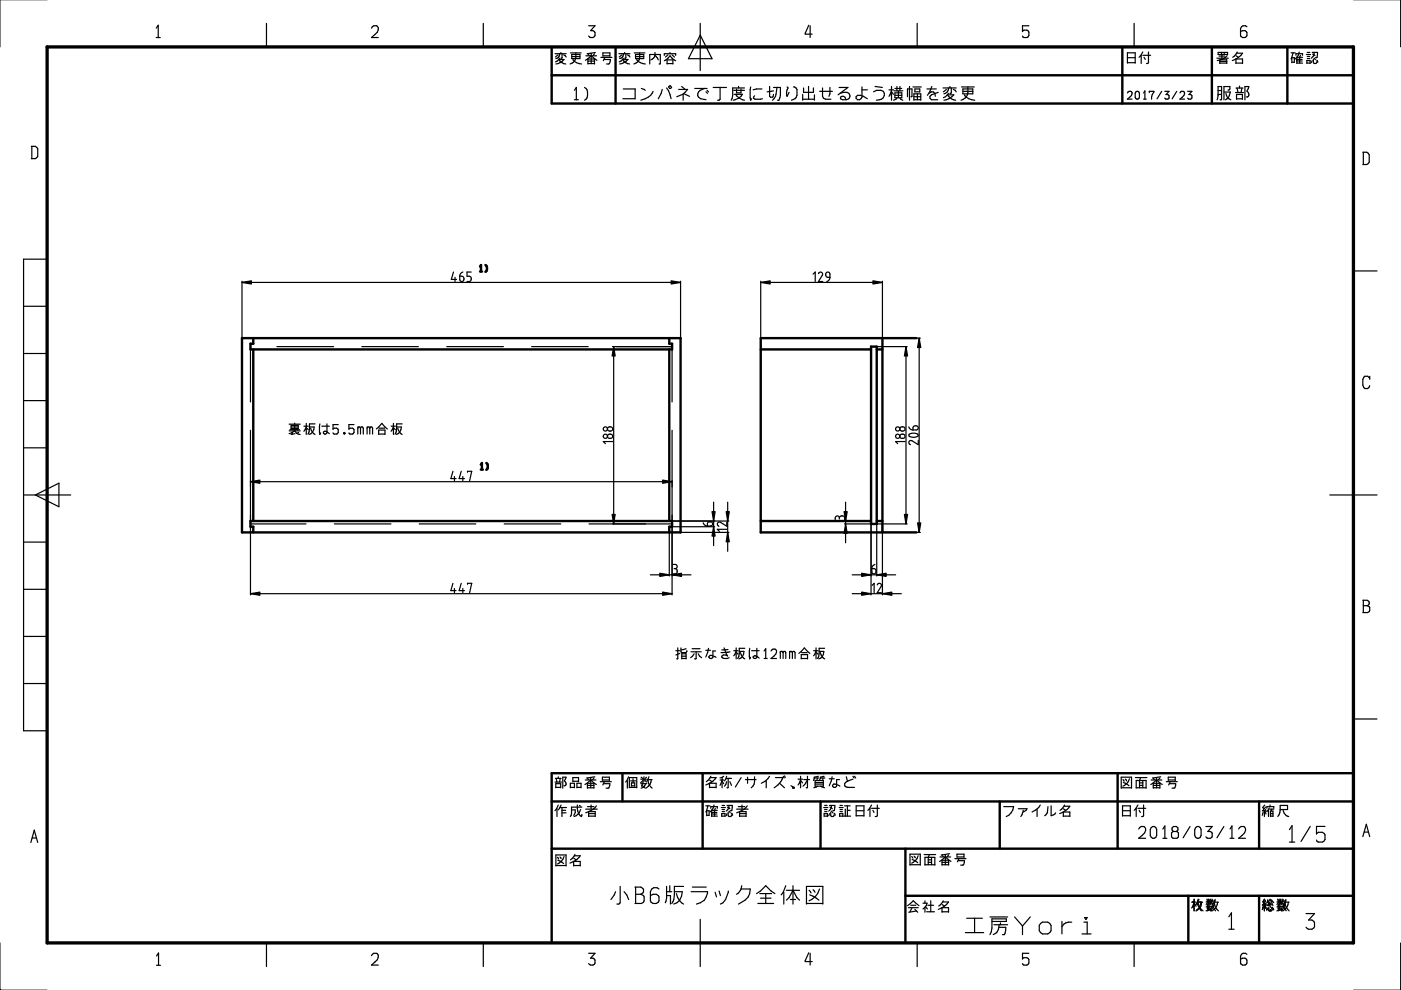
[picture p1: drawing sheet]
<svg xmlns="http://www.w3.org/2000/svg" width="297mm" height="210mm" viewBox="0 0 297 210" stroke-linecap="round" stroke-linejoin="round" font-family="sans-serif">
<g fill="none" stroke="#000" stroke-width=".51">
<path d="M117 9.9v12h170M117 16h170M130.5 9.9v12M238 9.9v12M256.9 9.9v12M272.9 9.9v12M101.8 57.6h.4M101.8 56.5l.2-.3v1.4M102.9 56.2a.89 .89 0 0 1 0 1.4M51.3 71.7h93v41.2h-93zM53.7 71.7v1.2h-.6v1.2h89.4v-1.2h-.6v-1.2M53.7 74.1v36.4"/>
<path d="M141.9 74.1v36.4M161.3 74.1h23.4M184.7 73.5h1.2v37.6h-1.2zM185.9 74.1h1.2M187.1 71.7v41.2M194.3 71.7h-33v41.2h33M101.9 99.6h.5M101.9 98.5l.3-.3v1.4M103.1 98.2l.3 .5v.6l-.3 .3M53.7 112.9v-1.2h-.6v-1.2h89.4v1.2h-.6v1.2M161.3 110.5h23.4M185.9 110.5h1.2"/>
<path d="M117 169.9h170M117 179.9h170M132 163.9v6M149 163.9v16M174 169.9v10M192 179.9v20M212 169.9v10M237 163.9v16M267 169.9v10M287 163.9h-170v36M192 189.9h95M251.9 189.9v10"/>
<path d="M267 189.9v10M0 209.9h.1M0 209.9v.1"/>
</g>
<g fill="none" stroke="#000" stroke-width=".25">
<path d="M33.1 8h.9M33.1 6l.4-.6v2.6M56.5 5v4.9M78.8 6l.5-.5 .7 .1 .2 .3-.2 .9-1.2 1.2h1.4M102.5 5v4.9M117.7 11.4h2.3M118.3 11.6l-.5 .5M118.5 12.6h1.1a2.84 2.84 0 0 1-1.7 1M118.5 12.6a2.1 2.1 0 0 0 1.5 1M118.5 12.6l-.7 .5M118.6 11.4a.92 .92 0 0 1-.7 1M118.6 12.3l-.1 .3"/>
<path d="M118.9 11.1v.3M119.2 11.4v.9h-.3M119.5 11.6l.5 .5M120.9 11.2h2.3M121.2 11.6h1.8v.8h-1.8zM121.2 12h1.8M121.5 12.6a1.96 1.96 0 0 0 1.8 1M121.8 19.2l.4-.7v2.6M122.1 11.2a1.89 1.89 0 0 1-.8 2.2l-.4 .2M123.9 18.5l.3 .3a1.77 1.77 0 0 1-.3 2.5M124.1 12.8l1.2-1 1.3 1M124.2 11.8h2.3"/>
<path d="M124.7 13.6v-1.1h1.3v1.1M124.7 13h1.3M124.7 13.5h1.3M124.7 11.5l.2 .2M124.8 5.5h1.4l-1 1h.5l.3 .2v1l-.3 .3h-.5l-.4-.4M125.3 11.3v1M125.3 12.5v1M126 11.4l-.2 .3M126.2 11.1l-1.7 .3M127.4 12.2h2.3M127.8 11.9v-.7h1.5v.7M127.9 11.8h1.4"/>
<path d="M128.1 12.6h1.3l-.2 .9-.6 .1M128.2 12.2l-.3 .7M131.2 11.4h2.4M131.8 11.6l-.5 .5M132 12.6h1.1a2.96 2.96 0 0 1-1.7 1M132 12.6a2.1 2.1 0 0 0 1.5 1M132 12.6l-.7 .5M132.1 18.9h2.6v2h-2.6M132.2 11.4a.92 .92 0 0 1-.8 1M132.2 12.3l-.2 .3M132.4 11.1v.3M132.7 11.4v.9h-.3"/>
<path d="M133 11.6l.6 .5M134.5 11.2h2.2M134.7 11.6h1.8v.8h-1.8zM134.7 12h1.8M135 12.6a2.07 2.07 0 0 0 1.8 1M135.6 11.2a1.82 1.82 0 0 1-.8 2.2l-.4 .2M136 18.8l.8 .4M137.8 13.6v-2h2.2v1.9l-.3 .1M138.5 19.4a3.1 3.1 0 0 1-2.6 1.9M138.9 11.1a1.32 1.32 0 0 1-.9 1.6M138.9 11.7l.7 1M140.4 19l-.2 .8-.6 1.1"/>
<path d="M140.8 11.7v-.3h2.5v.3M140.8 12.9l.8-.6 .4-.5 1.3 1.1M141.3 18.6l.5 .7 .5 1.6M141.4 13.5h1.3M141.4 13.6v-.9h1.3v.9M141.6 11.6l-.5 .5M141.8 18.4l.4-.2 .2 .3-.4 .3zM142 11.1v.3M142.5 11.6l.5 .5M143.9 19h1.9l-1.1 1-1.2 .5M144.5 18.3l.7 .6M145.1 19.9l1.1 .5"/>
<path d="M147.3 18.8h2.6M148.5 5v10M148.5 7.5l2.5 4.9h-5zM149.4 18.8l-1 .4a.98 .98 0 0 0-.5 .9 .98 .98 0 0 0 .6 .8l1.2 .2M149.7 19.5l.3 .3M149.9 19.2l.3 .3M151.2 18.5h2.8M152.7 18.5v2.5l-.2 .3h-.4M155.6 19.2h2.2M156.2 18.9v.8h.9v-.8M156.6 18.3v.3M157.8 18.6h-2.5v1.6l-.3 1.1"/>
<path d="M159.2 18.4v2.9l.2-.4M161.5 18.9h-1.1l-.7 .1M163.2 18.3v2.1l.2 .2h.4l.2-.6M164 18.5h1.5l-.1 2.2-.3 .6h-.3M164 19.3l-1.4 .2M164.7 18.5a3.1 3.1 0 0 1-.9 2.8M166.9 18.4l.2 .2a1.95 1.95 0 0 0-.2 1.8l.4-.8M168.2 18.4l.6 .2 .2 .4v1.2l-.4 .7-.8 .4M170.4 18.6v1h2.1v-1M171.4 18.3v2.7M171.5 5.4l-.8 1.8h1.5M171.8 5.5v2.5"/>
<path d="M173.8 19.4h2.7M174.4 18.6v1.8l.2 .4 .4 .2h1.2M176 18.5v1.4l-.3 .5M177.9 18.5h1.9l-2.1 1.6M178.1 19.8l1.5-.2a.81 .81 0 0 1 .4 1.3l-.5 .2h-.9l-.4-.2v-.3l.6-.2 .4 .2 .1 .4M182.8 18.4v2.2l-.6 .5h-.4l-.3-.3v-.3l.3-.3h.6l1.5 .7M182.8 19h1.1M185.2 19.5l.6-.3h1l.5 .2a1.11 1.11 0 0 1-.8 1.7l-.7 .2M185.5 18.3l1.6 .2M188.5 19h.9M189 18.3v3M189 19.2l-.5 1.2"/>
<path d="M189.1 19.6l.3 .4M189.5 19.3h1.9M189.7 18.8h1.5M189.7 19.7h1.5v1h-1.5zM190.2 18.3v1M190.5 19.4v1.3M190.8 18.3v1M192.8 18.3v3M193.6 18.4h1.7M194 18.9h1v.6h-1zM194.5 5v4.9M194.5 19.9v1.2"/>
<path d="M196.5 18.9h2M197 19.8l.5-.3h.4l.3 .3 .1 .6M197.6 18.3l-1 1.9M198.9 19.6l-1.4 .5-.3 .3v.4l.3 .3h1.3M199.9 18.6h2.8M200.7 19l-.7 .5M201.1 18.6a1.14 1.14 0 0 1-1 1.3M201.1 19.8l-.2 .3M201.4 18.3v.3M201.7 18.6v1.1l-.3 .1M202.1 19l.4 .2 .2 .3M203.9 18.4h2.7"/>
<path d="M204.2 19.4h2M204.2 18.9h2v1h-2zM205.2 18.4a2.22 2.22 0 0 1-.9 2.6l-.5 .3M216.8 6.6l.3-.2h.6l.4 .4v.7l-.2 .4-.8 .1-.3-.4M218.1 5.5h-1.3v1.2M239 13.4v-2.2h1.7v2.2M239 12.2h1.7M239 13.3h1.7M239 19.7a.58 .58 0 0 1 .9-.3l.1 .2a1.42 1.42 0 0 1-1 1.4h1M240.5 5v4.9M240.8 19.5l.4-.1 .4 .4v.8l-.4 .4-.4-.1-.1-.3zM242 11.7v1.8"/>
<path d="M242.3 11l-.8 1.1M242.3 11.7h1.6M242.5 19.7l.2-.4v1.7M242.5 12.1l.3 .5M243.5 11v2.3l-.4 .2M243.7 19.6v-.2h.9l-.4 1.1v.5M246.3 19.4l-1 1.6M247 19.4h.9l-.7 .6 .6 .2v.7l-.6 .1-.2-.2M249.5 19.4l-1 1.6M250.2 19.7l.3-.3h.4l.2 .2a1.52 1.52 0 0 1-.9 1.4h.9M251.8 19.4h.9l-.6 .6 .5 .2v.7l-.5 .1-.3-.2M258 12.3h2.4"/>
<path d="M258.3 19.2h.7M258.3 11.1h2v.5h-2zM258.4 11.9h1.3M258.6 13.5v-.8h1.5v.8M258.6 13.4h1.5M258.6 13h1.5M259 11.1v.5M259.1 11.6v.7M259.5 19.5h1.4a1.84 1.84 0 0 1-1.1 1.7M259.6 11.1v.5M259.9 19.8a1.52 1.52 0 0 0 1.1 1.4M260.2 11.8l-1.1 .8-1 .2"/>
<path d="M260.3 19.1l.5-.2v-.5h-1.3v2.8M262 19.6h1.6M262 13.4h1.4M262 11.8l.6 .3M262 13.5v-1h1.4v1M262.1 18.7h1.4M262.2 11.3h1.2l-.9 .9-1.2 .6M262.3 18.7l.2 .9M262.3 11l-.9 1.1M262.8 18.2v.5M263.3 18.7l-.2 .9M264.4 5.7l-.3-.2h-.6l-.5 .6 .1 1.6 .3 .3h.6l.3-.3v-1l-.3-.2h-.6l-.4 .2"/>
<path d="M273.7 11.2h.9M273.9 13.2h.5v-1h-.5v1.1M274.2 11.2l-.5 1.3M274.8 11.7v-.3h1.4v.3M275 13.4h1.2M275 12.6h1.1M275 12.9h1.1M275.5 11l-.2 .6-.7 .9M275.7 11.7l-.2 .4v1.3M276.2 12.1h-1.2v1.4M277 11.6h.9M277.1 13.5v-.7h.7v.7"/>
<path d="M277.2 11.1h.5M277.2 13.4h.6M277.2 12h.5M277.2 12.4h.5M278.2 11.1h1.1v1l-.4 .1M278.2 12.8l-.2 .5M278.3 11.5l.5 .3M278.5 12.5v.8l.1 .2h.4l.2-.4M278.6 12.3l.3 .4M278.6 11.1l-.2 .9-.4 .3M279.2 12.8l.2 .4M6.6 31h.9l.5 .6v1.5l-.5 .5h-.9"/>
<path d="M6.8 31v2.6M121.8 21.1h.8M144.8 20v1.3M155.7 20h1.7a2.79 2.79 0 0 1-2 1.3M156 20a3 3 0 0 0 1.8 1.3M160 20.3l-.2 .5 .3 .2 1.5-.1M170.2 21h2.5M170.2 20v1.3M172.7 20.1v1.2M189.7 20.2h1.5M190.2 20.8l-.8 .5M190.8 20.8l.6 .5"/>
<path d="M192.4 20.5v-1.6h1v1.5l-.3 .1M193.8 21.1h1.4M193.8 21.3v-1.4h1.4v1.4M193.8 20.5h1.4M200.9 20.1a2.38 2.38 0 0 0 1.7 1.2M200.9 20.1h1.3a3.2 3.2 0 0 1-2.1 1.2M200.9 20.1l-.9 .6M204.5 20.1a2.44 2.44 0 0 0 2.2 1.2M242.5 21h.5M258 21.2l.3-1v-1.8h.7v2.7l-.3 .1M258.3 20h.7M262.2 21.1v-1.1h1.2v1.1"/>
<path d="M262.2 21h1.2M264.3 20.6h.2a.6 .6 0 0 0 .2-1l-.3-.3 .4-.9h-.9v2.8M288.9 32.3h.9l.5 .5v1.6l-.5 .5h-.9M289.1 32.3v2.6M10 54.9h-5v100h5M51.3 59.9h93M51.3 59.6v12M96.1 57.7l-.4 1.5h1.1M96.5 58.8v.9M97.5 58.6h.5l.3 .1 .1 .6-.2 .3-.3 .1-.3-.2zM98.1 57.7l-.5 .4-.1 .5M99.9 57.7h-.9v.9h.6l.3 .3-.1 .7-.8 .1"/>
<path d="M144.3 59.6v12M161.3 59.9h25.8M161.3 59.6v12M172.4 58.1l.4-.4v2M173.5 58l.4-.3 .5 .3-.1 .4-.8 1.3h.9M175.2 57.8l.3-.1 .4 .1 .1 1h-.5l-.3-.2zM176 58.8l-.2 .5-.5 .4M187.1 59.6v12M287 57.4h5M5 64.9h5M5 75h5M53.1 73.5v11.7"/>
<path d="M58.7 73.5h12M76.7 73.5h12M94.7 73.5h12M112.7 73.5h12M129.9 73.5h12.6v11.7M130.1 73.5v37.6M186 73.5h6.3M187.2 71.7h7.9M192.1 73.5v37.6M194.9 71.7v41.2M290.4 79.8v.6M5 84.9h5"/>
<path d="M5 95h5M53.1 91.2v19.9h11.8M61.3 89.9h2.3M61.3 91.4h2.3M61.5 91.1h2M61.7 90.5h1.5M61.7 90.2h1.5v.7h-1.5zM62 91.7v.3M62.5 89.7v.2M62.5 90.2v1.2M62.5 91.4l-1.2 .5M62.5 91.4l.4 .5 .7 .2"/>
<path d="M62.5 91.9l-.8 .2M63.3 91.7l-.3 .2M64.4 90.4h1M64.9 90.4l-.5 1M64.9 89.8v2.3M65 90.8l.4 .3M65.6 90.5h1a1.55 1.55 0 0 1-1.1 1.6M65.8 90.8a1.91 1.91 0 0 0 1 1.3M66.8 89.9h-1.2a2.73 2.73 0 0 1-.3 2.1M67.8 89.9v2.2l.2-.3M68.2 90.4h1.6M69.3 89.9v1.9l-.2 .2-.5-.1v-.3l.5-.2 .7 .5"/>
<path d="M70.6 91l.3-.2h.5l.3 .3v.6l-.2 .2-.6 .1-.3-.2M71.7 90h-1.1v1M72.8 91.9l.2 .1M72.8 91.9h.4M73 91.7l.2 .2M73 91.7l-.2 .2M73 91.7v.3M73.2 91.9l-.2 .1M74 91l.2-.2h.5l.4 .3v.6l-.2 .2-.7 .1-.2-.2M75.1 90h-1.1v1M75.9 90.8l.1-.3h.3l.1 .3M75.9 90.5v1.5"/>
<path d="M76.4 90.8l.2-.3h.3l.1 .3v1.2M76.4 90.8v1.2M77.8 90.8l.2-.3h.2l.2 .3M77.8 90.5v1.5M78.4 90.8l.2-.3h.2l.2 .3v1.2M78.4 90.8v1.2M79.8 91l1.2-1.2 1.1 1.2M80.3 92h1.3M80.3 92.1v-.9h1.3v.9M80.4 90.8h1.1M82.9 90.4h.9M83.4 90.4l-.5 1"/>
<path d="M83.4 89.8v2.3M83.5 90.8l.3 .3M84.1 90.5h1a1.55 1.55 0 0 1-1.1 1.6M84.3 90.8a1.91 1.91 0 0 0 1 1.3M85.3 89.9h-1.2a2.73 2.73 0 0 1-.3 2.1M96 99.9l-.4 1.6h1.1M97.8 99.9l-.5 1.6h1.2M128.9 92.2l.8-.1 .2 .5-.3 .3h-.5l-.3-.3zM128.9 90.6h.9l.1 .2-.1 .5-.3 .1-.6-.1-.1-.2zM129.9 93.6h-2l.5 .5M142.5 91.2v19.9M190.9 92.2l.3-.1h.5l.2 .3-.1 .3-.3 .2h-.5l-.2-.3z"/>
<path d="M190.9 90.6h.8l.2 .2-.1 .4-.3 .2-.6-.1-.1-.3zM191.9 93.6h-2l.4 .5M192.7 90.5l.4 .5 .5 .2M192.8 92.1l.6-.3 1.1 .2a.4 .4 0 0 1 .1 .5 .4 .4 0 0 1-.5 .2l-1.1-.1a.32 .32 0 0 1-.3-.2 .32 .32 0 0 1 .1-.3zM193.7 90.4l.3-.1h.5l.2 .3-.1 .4-.3 .2h-.7zM194.7 93.4v.9l-1.4-.9h-.4l-.2 .5 .3 .4M290.4 80.2l-.4-.4h-.6l-.5 .6v1.3l.5 .7h.6l.4-.6M5 104.9h10M5 114.9h5M7.5 104.9l5-2.5v5zM53.1 111.8v14.3M53.1 102.1h89.4"/>
<path d="M70.9 111.1h12M88.9 111.1h12M96.4 101v.9M98.1 101v.9M99.1 100.1v-.2h.9l-.4 2M106.9 111.1h12M124.9 111.1h17.5M141.9 111.8v10.3M142 112.9h12.5M142 110.5h12.5M142.5 111.8v14.3M142.6 111.7h8.9"/>
<path d="M142.7 119.7h.5l.3 .2v.5l-.4 .2M149.1 110.8l.3 .5 .6 .2M150.1 110.7h.9l.1 .3-.1 .4-1 .1zM151.3 106.5v9.2M154.1 110.7v.9l-1.5-.9-.3 .1-.2 .2v.3l.3 .3M154.1 112.2h-2l.4 .5M154.3 106.5v10.4M178 109.8l-.1-.3-.5-.1-.3 .3v.6M178 109.8l.1-.3 .7-.1 .3 .3v.6M178 109.8v.2M179 111.1h5.6M179 110.5h5.6"/>
<path d="M179.3 106.5v8.6M184.7 110.6v15.5M185.5 119.7l-.5 .3-.2 .6M185.9 110.6v11.5M186 111.1h6.3M187.1 110.6v15.5M187.2 112.9h7.9M281.9 104.9h10.1M5 124.9h5M5 134.9h5M53.1 125.9h89.4M96 123.7l-.4 1.5h1.1"/>
<path d="M96.4 124.8v.9M97.8 123.7l-.5 1.5h1.2M98.1 124.8v.9M99.1 123.9v-.2h.9l-.4 2M137.9 121.9h8.6M142.9 120.6h.2M143.1 120.6l.5 .3-.1 .6-.2 .2h-.6M143.3 138h.8M143.7 137.4v2.2l-.2 .1M144.1 138.5l-.8 .4M144.4 137.4v.8l.1 .2h1l.1-.4M144.5 139.7v-1.1h1v1.1"/>
<path d="M144.5 139.6h1M144.5 139.1h1M145.5 137.5l-1.1 .3M146.5 138.2h2.2M146.7 137.5h1.7M147.2 138.6l-.8 .8M147.6 138.2v1.4l-.3 .1M148 138.6l.8 .8M149.6 137.9h1M150.2 137.5l-.6 1.8M151.7 138h-.5v1.4l-.3 .2h-.3l-.3-.2 .3-.4 1.2 .4M153.5 137.4l.8 1.7"/>
<path d="M154.2 139l-.8-.1-.4 .2v.3a1.42 1.42 0 0 0 1.6 0M154.3 137.7l-1.3 .1M154.8 138.2l-1.9 .2M155.6 138h.9M156.1 138l-.5 1M156.1 137.4v2.3M156.2 138.4l.3 .3M156.7 138.1h1a1.45 1.45 0 0 1-1 1.6M157 138.4a1.84 1.84 0 0 0 .9 1.3M157.9 137.5h-1.2a2.62 2.62 0 0 1-.3 2.1M159 137.5v2.2l.1-.3M159.4 138h1.6"/>
<path d="M160.5 137.5v1.9l-.3 .2-.5-.2v-.2l.5-.2 .8 .5M162 138l.3-.5v2.1M162 139.6h.7M163.5 138l.4-.4h.4l.3 .4a1.78 1.78 0 0 1-1.1 1.6h1.1M165.4 138.4l.2-.3h.3l.1 .3M165.4 138.1v1.5M166 138.4l.2-.3h.2l.2 .3v1.2M166 138.4v1.2M167.4 138.4l.2-.3h.2l.2 .3M167.4 138.1v1.5M168 138.4l.1-.3h.3l.2 .3v1.2M168 138.4v1.2"/>
<path d="M169.4 138.5l1.1-1.1 1.2 1.1M169.9 139.7v-.9h1.3v.9M169.9 139.6h1.3M170 138.4h1.1M172.5 138h.9M173 138l-.5 1M173 137.4v2.3M173.1 138.4l.3 .3M173.7 138.1h1a1.45 1.45 0 0 1-1.1 1.6M173.9 138.4a1.84 1.84 0 0 0 .9 1.3M174.8 137.5h-1.1a2.62 2.62 0 0 1-.4 2.1M180.7 125.9h10.4"/>
<path d="M180.7 121.9h9.2M184.8 120.6l.8 .1 .1 .6-.2 .3h-.4l-.2-.1zM184.9 124.1l.4-.4v2M186 124l.4-.3 .4 .2 .1 .3-.9 1.5h.9M288.9 127.3h1l.3 .2 .1 .5-.4 .4M289.1 128.4h.8M289.1 127.3v2.6M289.9 128.4l.5 .4-.1 .9-.3 .2h-1.1M5 144.9h5M287 152.4h5M6.5 178.6l.8-2.6 .7 2.6M6.8 177.7h.9"/>
<path d="M117.7 165.8h1.3M117.8 165h1.2M117.8 167v-.8h1.1v.8M117.8 166.9h1.1M117.9 165l.2 .8M118.1 171.5v1.6M118.4 164.7v.3M118.4 170.7l-.7 1.2M118.7 171.2h1.4M118.8 165l-.2 .8M119 170.7l-.6 1M119.1 171.2v1.9"/>
<path d="M119.1 171.8h.8M119.1 172.3h.9M119.6 166.6h.1a.48 .48 0 0 0 .2-.8l-.2-.2 .3-.8h-.7v2.3M120.9 166.9h.9M120.9 167v-.9h.9v.9M121.2 171.7h.8v.6l-.4 .6M121.5 165.7v-.8h1.2v.8M121.5 165.7h1.2M122.3 166.9h.9M122.3 167v-.9h.9v.9M122.4 170.7a2.53 2.53 0 0 0 .9 2.4l.1-.4M122.8 170.8l.3 .1"/>
<path d="M123.1 171.6a2.06 2.06 0 0 1-1.4 1.5M123.4 171.1h-2.2v1.3l-.3 .7M124 166.3l1.2-.9 1.2 .9M124.1 165.4h2.3M124.2 171.6h2.4M124.5 167.1v-1h1.4v1M124.5 165l.3 .3M124.5 166.5h1.4M124.5 167h1.4M124.5 171h1.4M124.8 173.1v-1h1.4v1M124.8 173h1.4"/>
<path d="M124.8 172.5h1.4M125.2 164.9v1M125.2 166.1v.9M125.3 170.7v.9M125.9 165l-.2 .3M126.1 164.7l-1.7 .3M126.4 170.9a4 4 0 0 1-2.2 1.4M127.3 165.7h2.3M127.7 165.5v-.7h1.5v.7M127.8 165.4h1.4M128 166.2h1.3l-.2 .8-.6 .1M128.1 165.7l-.3 .7"/>
<path d="M133 165.6v1.5M133.3 164.7l-.6 1.1M133.4 166.9h1.6M133.4 167v-2.1h1.6v2.1M133.7 165.6h1M133.9 166.6h.7M133.9 166.7v-.7h.7v.7M134.2 165.1v.9M135.8 166.2h1.3M135.8 165.2h1.3M135.9 164.8l.4 .2M136.1 166.6l.7 .5"/>
<path d="M136.4 165.8l-.4 .9M136.5 164.7v1M136.5 165.2l-.7 .7M136.7 165.4l.4 .4M136.9 166.2l-.2 .4-.8 .5M137.1 164.8l-.3 .2M137.4 165.4a2.17 2.17 0 0 0 .9 1.7M137.4 165.3h.9M137.6 164.7l-.5 1M138.1 165.3a2.13 2.13 0 0 1-1.1 1.8M149.6 170.9h.9M149.8 172.9h.5v-1h-.5v1.1"/>
<path d="M150.1 170.9l-.5 1.3M150.4 166.9h1.4M150.4 167v-.9h1.4v.9M150.4 165.4l.6 .3M150.6 164.9h1.2l-.9 .9-1.3 .6M150.7 164.6l-.9 1.1M150.7 171.4v-.4h1.4v.4M150.9 173h1.2M150.9 172.3h1.1M150.9 172.6h1.1M151.4 170.7l-.2 .6-.7 .9M151.7 171.4l-.2 .4v1.2"/>
<path d="M152.1 171.8h-1.2v1.3M152.7 165.4h.7M152.9 171.2h.9M153 173.1v-.6h.7v.6M153.1 165.4l-.4 1.1M153.1 164.9v2.1M153.1 172.1h.5M153.1 173h.6M153.1 170.8h.5M153.1 171.6h.5M153.2 165.7l.2 .5M153.4 164.6l-.7 .4"/>
<path d="M154 165h1.1M154.1 164.6l-.5 1M154.1 165.7l-.2 .6-.3 .4M154.1 170.8h1.2l-.1 1-.4 .1M154.1 172.5l-.1 .5M154.2 171.1l.5 .4M154.4 165v1.9l-.3 .1M154.4 172.2v.8l.2 .1h.3l.2-.3M154.6 172l.2 .3M154.6 170.8l-.3 .8-.3 .4M154.7 165.7l.4 .8M155.1 172.4l.2 .5"/>
<path d="M156.2 171.6h2.4M156.5 171h1.4M156.8 173.1v-1h1.4v1M156.8 173h1.4M156.8 172.5h1.4M157.1 164.9l-1.2 2M157.3 170.7v.9M158.1 165.3h2.2M158.4 170.9a4 4 0 0 1-2.2 1.4M158.5 164.8v1.3M160 164.7a2.12 2.12 0 0 1-.7 2.3M162.5 165.5v1.5"/>
<path d="M163.2 164.6l-1 1.1-.8 .4M164.4 164.9h1.6a3.9 3.9 0 0 1-1.9 2.1M165.3 166.1l1 .9M166.1 164.6l.1 .4M166.3 164.5l.2 .4M167.7 166.6l.7 .3v.2h-.3l-.1-.2h.3M168.1 167h.2M169.2 165.2h1M169.7 165.3l-.5 1.1M169.7 164.6v2.4M169.8 165.6l.4 .4M170.4 165.3h1.2"/>
<path d="M171.2 164.6v2.3l-.3 .1M171.2 165.3l-.3 .7-.7 .7M172.6 165h1M172.8 165.5h1.8v1.2h-1.8zM172.8 166.2h1.8M172.8 165.9h1.8M173.2 165v.3M173.3 166.7l-.7 .3M173.5 164.6l-.9 .2-.1 .7M173.9 165h1M174 166.7l.8 .3M174.5 165v.3"/>
<path d="M174.6 171.2h.9M174.7 164.6l-.8 .2-.1 .5M174.7 173.1v-.6h.7v.6M174.8 172.1h.5M174.8 173h.6M174.8 170.8h.5M174.8 171.6h.5M175.8 165.1h1.1M175.9 170.8h1.1l-.1 1-.3 .1M175.9 172.5l-.2 .5M176 171.1l.5 .4M176.1 172.2v.8l.2 .1h.4l.1-.3"/>
<path d="M176.3 172l.3 .3M176.3 170.8l-.1 .5-.5 .7M176.4 164.7l-.6 1.9M176.8 172.4l.3 .5M177.9 171.2h.9M178 165.3h-.6v1.4l-.3 .2h-.3l-.3-.2 .3-.5 1.3 .5M178 173.1v-.6h.7v.6M178.1 172.1h.5M178.1 173h.6M178.1 170.8h.5M178.1 171.6h.5M178.9 173h1.4"/>
<path d="M179 170.9h1.3M179.2 171.6v1.4M179.4 164.7l.3 1M179.7 171.8h.6M179.7 170.9v2.1M180.8 165.2a2.53 2.53 0 0 0-1.7 1v.4l.3 .3h1.8M180.8 164.6l.3 .4M181.2 164.6l.2 .4M181.5 173v-2.1h1.7v2.1M181.5 171.9h1.7M181.5 173h1.7M184.4 171.4v1.7"/>
<path d="M184.8 170.7l-.8 1.1M184.8 171.4h1.6M185.1 171.8l.2 .5M186 170.7v2.3l-.4 .1M212.8 171h2.1a2.54 2.54 0 0 1-1.6 2.1M215.9 171.5h1.8l-.1 .3-.6 .4M217 171.8l-.6 1.3M219.9 171.6v1.5M220.6 170.7l-.4 .5-1.4 1M222.2 171l-.2 1.4-.5 .6M222.9 170.9v2.1l.5-.2 .4-.5M225.4 173h1.4"/>
<path d="M225.4 171.5l.6 .3M225.4 173.1v-.9h1.4v.9M225.6 170.9h1.2l-.6 .7-1.5 .9M225.7 170.7l-1 1.1M237.7 167.1v-2.3h2.2v2.3M237.7 167h2.2M238 173v-2.1h1.6v2.1M238 171.9h1.6M238 173h1.6M238.1 165.3l.2 .4M238.2 165.9l1.2 .7M238.6 165.2l.3 .4"/>
<path d="M239.5 165.1a2.36 2.36 0 0 1-1.4 1.6M240.7 164.9h2.5M240.9 167h2.1M240.9 167.1v-1.6h2.1v1.6M240.9 171.4v1.7M241.3 171.4h1.6M241.3 170.7l-.8 1.1M241.4 175.8l.6-.6 .7 .1 .2 .4-.2 .9-1.3 1.1h1.5M241.5 171.8l.3 .5M241.6 166.5h.7M241.6 166h.7M241.9 164.9l-.3 .6v1.5"/>
<path d="M242.3 165.5v1.5M242.5 170.7v2.3l-.5 .1M244 166.3l1.2-.9 1.2 .9M244.1 165.4h2.2M244.1 175.5l.6-.3 .3 .3 .2 .4v1.2l-.2 .4-.3 .2-.6-.2-.2-.4v-1.2zM244.5 167.1v-1h1.4v1M244.5 166.5h1.4M244.5 167h1.4M244.5 165l.3 .3M245.2 164.9v1M245.2 166.1v.9M245.9 165l-.3 .3"/>
<path d="M246.1 164.7l-1.8 .3M246.5 177.7h.9M246.5 175.8l.5-.7v2.6M247.3 165.7h2.3M247.7 165.5v-.7h1.5v.7M247.8 165.4h1.4M247.9 166.2h1.4l-.2 .8-.6 .1M248.1 165.7l-.3 .7M248.4 176.6l.3-.3h.8l.4 .3v.8l-.4 .3h-.8l-.3-.3zM248.8 176.3l-.3-.3v-.4l.3-.4h.6l.3 .4v.4l-.3 .3M252.3 175.2l-1.5 2.4M253.5 175.5l.6-.3 .4 .3 .2 .4v1.2l-.2 .4-.4 .2-.6-.2-.2-.4v-1.2z"/>
<path d="M255.7 175.2h1.3l-.9 1.1h.5l.3 .2v1l-.3 .2h-.5l-.4-.3M259.5 175.2l-1.5 2.4M260.8 177.7h.8M260.8 175.8l.4-.7v2.6M262.6 175.8l.5-.6 .8 .1 .2 .4-.2 .9-1.3 1.1h1.5M267.6 171.9h.7M267.8 172.2l-.2 .7M268.1 171.9v1.2M268.2 170.7l-.5 .5 .3 .3M268.2 172.2l.2 .4M268.3 171.6l.1 .5M268.3 171.1l-.6 .8"/>
<path d="M268.6 171.4v-.4h1.5v.4M268.9 171.7v1.4M269.1 171.3l-.5 .8M269.2 171.6h.9M269.3 170.7v.3M269.4 173.1v-1.1h.5v1.1M269.4 173h.5M269.5 172.5h.4M269.6 171.6l-.1 .4M271.4 171.6h1.6v-.8h-1.6a2.81 2.81 0 0 1-.5 2.3M272 171.6a1.63 1.63 0 0 0 1.2 1.5M273.4 178.5h1.1"/>
<path d="M273.4 175.9l.5-.8v3.4M277.8 175.2l-2 3.2M279.1 176.7l.4-.2h.9l.5 .5v1l-.3 .4-1.1 .1-.2-.1-.2-.3M280.9 175.2h-1.8v1.7M288.9 177.4l.8-2.6 .7 2.6M289.3 176.4h.8M56.5 199.9v5M102.5 199.9v5M117.9 183.6v-2.3h2.1v2.3M117.9 183.5h2.1M118.2 181.8l.2 .3M118.3 182.4l1.2 .7"/>
<path d="M118.7 181.7l.3 .4M119.6 181.6a2.45 2.45 0 0 1-1.4 1.6M121.6 183.5h1.4M121.6 181.9l.6 .4M121.6 183.6v-1h1.4v1M121.8 181.4h1.2l-.9 1-1.3 .6M121.9 181.2l-1 1.1M130.5 189.1l-.3 .6-.7 1M131.5 187.9v3.5l-.3 .3h-.4M132.3 189.1l.6 .6 .4 1M134.6 188.1h1.3l.4 .3 .1 .7-.5 .5M134.8 189.6h1.1"/>
<path d="M134.8 188.1v3.5M135.9 189.6l.5 .3 .2 .3-.2 1.1-.4 .3h-1.4M139.7 188.5l-.4-.3h-.7l-.4 .3-.3 .6v1.9l.1 .3 .5 .3h.6l.5-.3 .1-.3v-.8l-.1-.3-.5-.3h-.6l-.6 .3M141.3 187.9v2.5l-.2 1M141.3 189.9h.9v1.8M141.3 189.1h1.1M142 187.8v1.3M143 189.1h1.7a2.5 2.5 0 0 1-1.8 2.6M143.4 189.5a3.2 3.2 0 0 0 1.5 2.2M144.9 187.9h-1.9l-.1 2.8-.5 .9M146.5 189.1h3.5a2.76 2.76 0 0 1-2.3 2.6M146.8 188.1h2.9"/>
<path d="M148.5 194.9v10M151.6 189.2l.3 1M152.5 188.9l.2 1M154.4 188.9a3.2 3.2 0 0 1-1.7 2.8M157.1 188.5l-.5 .8-.4 .3M157.1 188.5h2a3.2 3.2 0 0 1-2.5 3.2M157.3 187.8l-.2 .7M160.4 189.5l.8-.6 1.1-1.1 1.2 1.1 .8 .6M160.7 191.6h3.3M161.1 189.5h2.5M161.2 190.4h2.3M162.3 189.5v2.1"/>
<path d="M166.2 189.2v2.5M166.6 187.8l-.5 1.4-.5 .5M166.7 188.8h2.8M166.7 190.9l.6-.6 .8-1.5 .9 1.5 .5 .6M167.6 190.7h1.1M168.1 187.8v3.9M171 191.7v-3.8h3.5v3.8M171 191.6h3.5M171.5 188.8l.5 .5M171.7 189.7l.7 .3 1.2 .9M172.4 188.6l.4 .6M173.8 188.5a3.6 3.6 0 0 1-2.3 2.5"/>
<path d="M192.4 192l1.2-1 1.2 1M192.6 192.4h2.1M192.9 183.4v-2.3h2.2v2.3M192.9 183.3h2.2M193.1 191.9h1.1M193.3 181.6l.2 .3M193.4 192.4l-.5 .9M193.4 182.2l1.2 .7M193.8 181.5l.3 .4M194 192.8l.6 .6M194.3 193.1l-1.6 .3M194.5 199.9v5"/>
<path d="M194.7 181.4a2.36 2.36 0 0 1-1.4 1.6M195.7 191.5h.9l-.2 .5-.7 .7M195.9 181.2h2.5M196.1 183.4v-1.6h2.1v1.6M196.1 191v.5M196.1 192.4v1M196.1 183.3h2.1M196.3 192.4l.3 .3M196.5 193.3h1.6M196.7 191.9h1.2M196.8 182.8h.7M196.8 182.3h.7"/>
<path d="M197.1 181.2l-.3 .6v1.5M197.3 191v2.3M197.5 181.8v1.5M199.2 182.6l1.2-.9 1.2 .9M199.3 181.7h2.2M199.7 193.4v-1h1.4v1M199.7 193.3h1.4M199.7 191.8l.6 .3M199.7 183.4v-1h1.4v1M199.7 183.3h1.4M199.7 182.8h1.4M199.7 181.4l.3 .2"/>
<path d="M199.9 191.2h1.2l-.6 .7-1.6 .9M200 191l-1 1.1M200.4 181.2v1M200.4 182.4v.9M201.1 181.3l-.2 .3M201.3 181l-1.7 .3M202.5 182.1h2.3M202.9 181.8v-.7h1.5v.7M203 181.7h1.4M203.2 182.5h1.3l-.2 .8-.6 .1M203.3 182.1l-.3 .6M204.7 197.7h3.9"/>
<path d="M205 194.7h3.3M206.6 194.7v3M209.9 194.4h3.7M210.3 195.4h3.1v-.6h-3.1v2l-.4 1.4M210.7 196.1h2.9M211.8 196.1a1.91 1.91 0 0 1-1.2 2.1M211.8 196.6h1.4l-.2 1.6h-.5M212.1 195.7v.4M215.1 194.4l1.7 1.9M216.8 196.3v1.9M218.4 194.4l-1.6 1.9M220.6 195.8l.4-.3h1.1l.5 .3 .2 .4v1.1l-.2 .4-.5 .3h-1.1l-.4-.3-.3-.4v-1.1z"/>
<path d="M225.1 195.4v2.6M227.2 195.5a1.85 1.85 0 0 0-2.1 1M229.4 198h1.9M229.8 195.5h.7v2.5M230 194.5h.5l-.3 .5zM240.5 199.9v5M252.6 191.3h1M252.8 192.4l.3-.6 .1 1.3M252.8 191.2h.3l.4 .7M253.2 190.7v2.4M253.2 191.4l-.6 1.1M253.2 190.6l.1 .6"/>
<path d="M253.3 191.7l.3 .5M253.8 191.3l.8-.1-.2 1M254 190.6l-.1 .5M254.2 190.7l-.5 1M254.4 192.7l.3 .4M254.8 191.3a1.94 1.94 0 0 1-1.2 1.8l.7-.6-.5-1-.1 .1M255 191.3h-1a2.3 2.3 0 0 0 1.1 1.8M255.7 191.2h1M255.7 192.3h1M255.7 191.7l.5-.5 .5 .5M255.9 190.6l.1 .5M255.9 192.2h1.3"/>
<path d="M255.9 191.2h1.2M256 190.8l.3 .2M256.2 192.6l.5 .2 .2 .3M256.2 190.6v1.3M256.4 192.3l-.1 .4-.6 .4M256.4 191.8l-.3 .9M256.6 190.6l-.2 .5M256.6 190.7v1M256.6 191.2l-.7 .7M256.8 191.4l.3 .4M256.9 191h.8M256.9 192.2l-.1 .4-.8 .5"/>
<path d="M257 190.6l-.3 .9M257 191.5l.2 .8 .5 .8M257.1 190.8l-.2 .2M257.5 191l-.2 1-.3 .7a.27 .27 0 0 1-.2 .4 .27 .27 0 0 1-.3-.3h-.1a.31 .31 0 0 1-.4-.1 .31 .31 0 0 1 0-.4l.1-.4M257.5 191.3h.8M257.5 191.4a2.1 2.1 0 0 0 .8 1.7M257.6 190.7l-.4 .9M258.2 191.3a2.22 2.22 0 0 1-1.2 1.8M260.5 197h1.2M260.5 194.4l.6-.9v3.5M267.6 191.9h.7M267.7 191.8h.4v1.3"/>
<path d="M267.8 192.2l-.2 .6M267.8 192.2l-.1 .5M268.1 190.6l-.3 .5 .3 .3-.1 .2M268.2 190.7l-.5 .5 .3 .3M268.2 191.7v.1M268.2 192.2l.2 .4-.1-.4M268.2 191.6l.2 .5M268.2 191.2l-.5 .7M268.3 191.7l.1 .2M268.3 191.7h-.1M268.3 190.9l-.1 .3M268.7 192.7l-.2 .3"/>
<path d="M268.8 190.8l-.3 .7M268.8 192.5l-.2 .4M268.9 192.5l.1 .6M269 191.2l-.1 .7h-.2M269 192.3v.6l.2 .2M269.2 190.8l-.5 .6M269.2 191.5l.2 .2-.3 .2M269.2 190.6l.5 .9M269.3 192.2l.4 .5M269.3 191.3l-.4 .6M269.4 192.8v.3M269.6 190.8l.5 .6"/>
<path d="M269.6 191.6l.3 .4M269.7 192.8l-.1 .3h-.5M269.7 192.3l.4 .6M269.7 191.8l-1 .2M270.7 191.2h1M270.7 192.3h1M270.7 191.7l.5-.5 .5 .5M270.9 190.6l.1 .5M270.9 192.2h1.3M270.9 191.2h1.2M271 190.8l.3 .2M271.2 192.6l.7 .5"/>
<path d="M271.2 190.6v1.3M271.4 192.3l-.2 .6-.5 .2M271.4 191.8l-.3 .9M271.5 190.6l-.1 .5M271.6 190.7v1M271.6 191.2l-.7 .7M271.8 191.4l.3 .4M271.9 191h.8M271.9 192.2l-.1 .4-.8 .5M272 190.6l-.3 .9M272 191.5l.2 .8 .5 .8M272.1 190.8l-.2 .2"/>
<path d="M272.5 191.3h.8M272.5 191.4a2.26 2.26 0 0 0 .8 1.7M272.5 191l-.1 .9-.4 .8a.27 .27 0 0 1-.2 .4 .27 .27 0 0 1-.3-.3h-.1a.32 .32 0 0 1-.4-.2 .32 .32 0 0 1 0-.4l.1-.3M272.6 190.7l-.4 .9M273.2 191.3a2.13 2.13 0 0 1-1.2 1.8M276.9 193.7h1.8l-1.2 1.4h.7l.4 .2 .1 .3v.9l-.1 .2-.4 .3h-.7l-.6-.4M33.2 204.7h.8M33.2 202.7l.4-.6v2.6M78.8 202.6l.5-.5 .7 .1 .2 .3-.2 1-1.2 1.1h1.4M124.8 202.1h1.4l-1 1.1h.5l.3 .2v1l-.3 .2h-.5l-.4-.3M171.5 202l-.8 1.9h1.5M171.8 202.1v2.5"/>
<path d="M216.8 203.3l.3-.2h.6l.4 .4v.7l-.2 .3-.8 .1-.3-.3M218.1 202.1h-1.3v1.3M264.4 202.3l-.3-.2h-.6l-.5 .6 .1 1.7 .3 .2h.6l.3-.2v-1l-.3-.2h-.6l-.4 .2"/>
<circle cx="128.3" cy="90.9" r=".45"/>
<circle cx="128.4" cy="92.5" r=".45"/>
<circle cx="190.3" cy="90.9" r=".45"/>
<circle cx="190.3" cy="92.5" r=".45"/>
</g>
<g fill="#000" stroke="#000" stroke-width=".25">
<path d="M51.3 59.9l2-.4v.7zM142.3 59.5l2 .4-2 .3zM161.3 59.9l2-.4v.7zM185.1 59.5l2 .4-2 .3zM130.1 73.5l.3 2h-.6zM192.1 73.5l.3 2h-.7zM194.9 71.7l.3 2h-.7zM53.1 102.1l2-.3v.7zM129.8 109.1h.6l-.3 2zM140.5 101.8l2 .3-2 .4zM151 108.5h.6l-.3 2zM151.3 111.7l.3 2h-.6z"/>
<path d="M154 108.5h.6l-.3 2zM154.3 112.9l.3 2h-.6zM179.3 111.1l.3 2h-.6zM179 108.5h.6l-.3 2zM191.7 109.1h.7l-.3 2zM194.5 110.9h.7l-.3 2zM53.1 125.9l2-.4v.7zM139.9 121.5l2 .4-2 .3zM142.5 121.9l2-.4v.7zM140.5 125.5l2 .4-2 .3zM182.7 125.5l2 .4-2 .3zM182.7 121.5l2 .4-2 .3z"/>
<path d="M185.9 121.9l2-.4v.7zM187.1 125.9l2-.4v.7z"/>
</g>
<path d="M10 0h-10v9.9M287 0h9.9v9.9M0 199.9v10h10M296.9 199.9v10h-9.9" fill="none" stroke="#000" stroke-width=".21"/>
<path d="M10 9.9h277v190h-277z" fill="none" stroke="#000" stroke-width=".7"/>
</svg>
